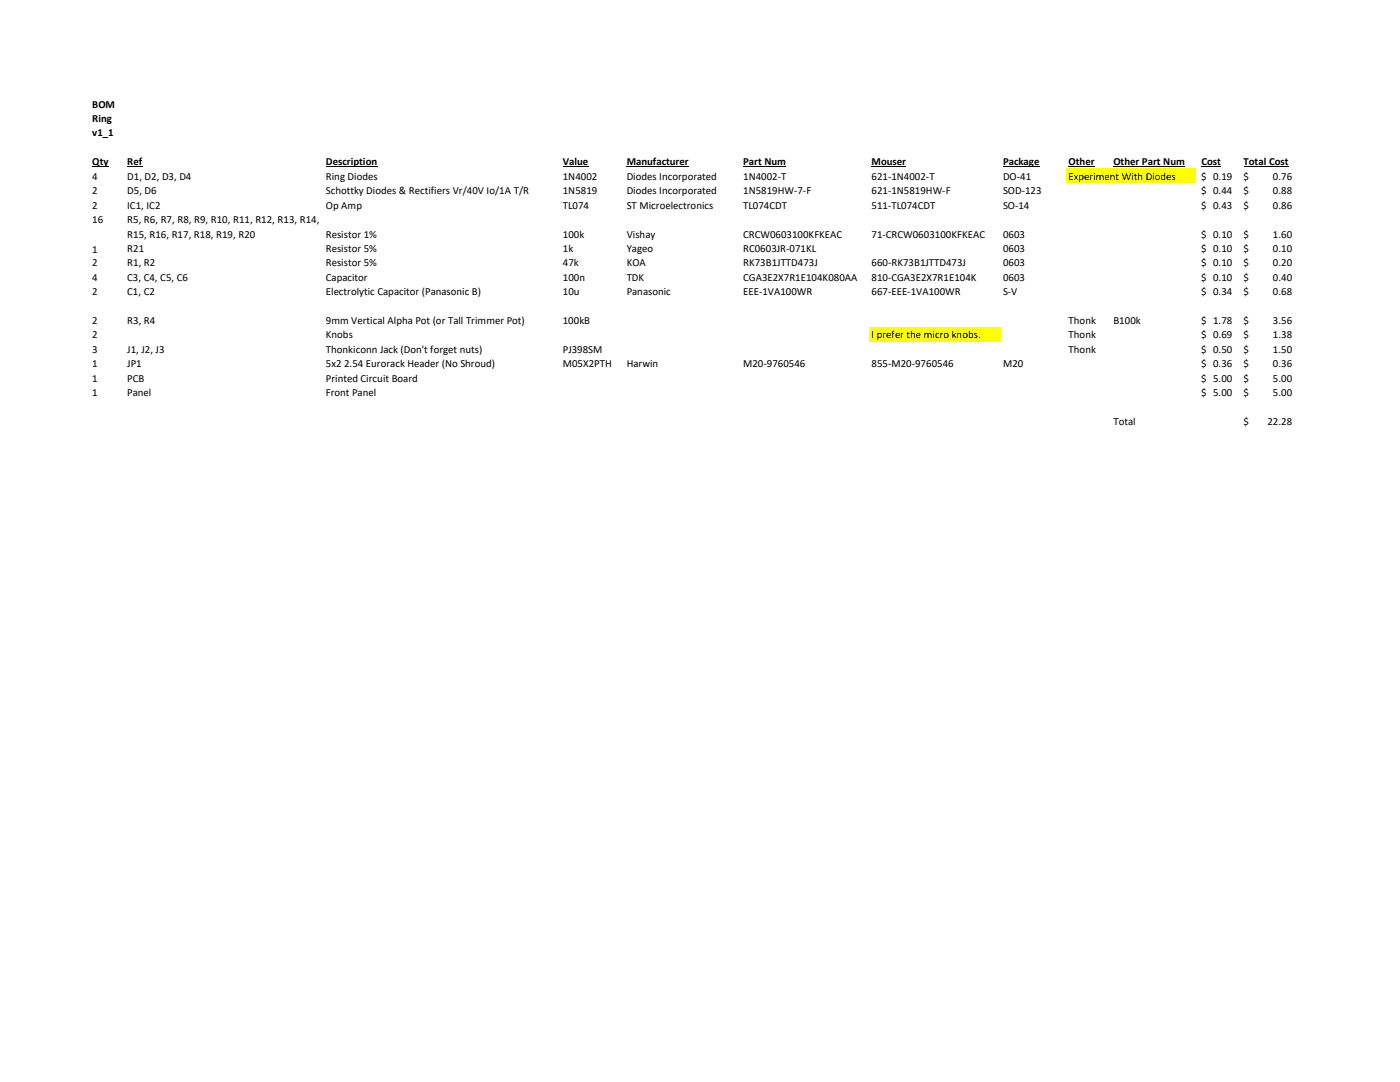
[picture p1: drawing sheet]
<svg xmlns="http://www.w3.org/2000/svg" width="279mm" height="216mm" viewBox="0 0 279 216" stroke-linecap="round" stroke-linejoin="round" font-family="sans-serif">
<defs><g id="words">
<g font-size="2.2">
<text x="18.4" y="21.5">BOM</text>
<text x="18.4" y="24.3">Ring</text>
<text x="18.4" y="27.2">v1_1</text>
<text x="18.4" y="33">Qty</text>
<text x="18.4" y="35.9">4</text>
<text x="25.4" y="33">Ref</text>
<text x="25.4" y="35.9">D1, D2, D3, D4</text>
<text x="65" y="33">Description</text>
<text x="65" y="35.9">Ring Diodes</text>
<text x="112.3" y="33">Value</text>
<text x="112.3" y="35.9">1N4002</text>
<text x="125.1" y="33">Manufacturer</text>
<text x="125.1" y="35.9">Diodes Incorporated</text>
<text x="148.3" y="33">Part Num</text>
<text x="148.3" y="35.9">1N4002-T</text>
<text x="173.9" y="33">Mouser</text>
<text x="173.9" y="35.9">621-1N4002-T</text>
<text x="200.2" y="33">Package</text>
<text x="200.2" y="35.9">DO-41</text>
<text x="213.3" y="33">Other</text>
<text x="213.3" y="35.9">Experiment With Diodes</text>
<text x="222.2" y="33">Other Part Num</text>
<text x="239.7" y="35.9">$ 0.19</text>
<text x="239.8" y="33">Cost</text>
<text x="248.2" y="35.9">$</text>
<text x="248.2" y="33">Total Cost</text>
<text x="254" y="35.9">0.76</text>
<text x="18.4" y="38.7">2</text>
<text x="18.4" y="41.6">2</text>
<text x="25.4" y="38.7">D5, D6</text>
<text x="25.4" y="41.6">IC1, IC2</text>
<text x="65" y="38.7">Schottky Diodes &amp; Rectifiers Vr/40V Io/1A T/R</text>
<text x="65" y="41.6">Op Amp</text>
<text x="112.3" y="38.7">1N5819</text>
<text x="112.3" y="41.6">TL074</text>
<text x="125.1" y="38.7">Diodes Incorporated</text>
<text x="125.1" y="41.6">ST Microelectronics</text>
<text x="148.3" y="38.7">1N5819HW-7-F</text>
<text x="148.3" y="41.6">TL074CDT</text>
<text x="173.9" y="38.7">621-1N5819HW-F</text>
<text x="173.9" y="41.6">511-TL074CDT</text>
<text x="200.2" y="38.7">SOD-123</text>
<text x="200.2" y="41.6">SO-14</text>
<text x="239.7" y="38.7">$ 0.44</text>
<text x="239.7" y="41.6">$ 0.43</text>
<text x="248.2" y="38.7">$</text>
<text x="248.2" y="41.6">$</text>
<text x="254" y="38.7">0.88</text>
<text x="254" y="41.6">0.86</text>
<text x="18.4" y="44.5">16</text>
<text x="25.4" y="44.6">R5, R6, R7, R8, R9, R10, R11, R12, R13, R14,</text>
<text x="25.4" y="47.5">R15, R16, R17, R18, R19, R20</text>
<text x="65" y="47.5">Resistor 1%</text>
<text x="112.3" y="47.5">100k</text>
<text x="125.1" y="47.5">Vishay</text>
<text x="148.3" y="47.5">CRCW0603100KFKEAC</text>
<text x="173.9" y="47.5">71-CRCW0603100KFKEAC</text>
<text x="200.2" y="47.5">0603</text>
<text x="239.7" y="47.5">$ 0.10</text>
<text x="248.2" y="47.5">$</text>
<text x="254" y="47.5">1.60</text>
<text x="18.4" y="50.4">1</text>
<text x="18.4" y="53.1">2</text>
<text x="25.4" y="50.2">R21</text>
<text x="25.4" y="53.1">R1, R2</text>
<text x="65" y="50.2">Resistor 5%</text>
<text x="65" y="53.1">Resistor 5%</text>
<text x="112.3" y="50.2">1k</text>
<text x="112.3" y="53.1">47k</text>
<text x="125.1" y="50.2">Yageo</text>
<text x="125.1" y="53.1">KOA</text>
<text x="148.3" y="50.2">RC0603JR-071KL</text>
<text x="148.3" y="53.1">RK73B1JTTD473J</text>
<text x="173.9" y="53.1">660-RK73B1JTTD473J</text>
<text x="200.2" y="50.2">0603</text>
<text x="200.2" y="53.1">0603</text>
<text x="239.7" y="50.2">$ 0.10</text>
<text x="239.7" y="53.1">$ 0.10</text>
<text x="248.2" y="50.2">$</text>
<text x="248.2" y="53.1">$</text>
<text x="254" y="50.2">0.10</text>
<text x="254" y="53.1">0.20</text>
<text x="18.4" y="56">4</text>
<text x="18.4" y="58.9">2</text>
<text x="25.4" y="56">C3, C4, C5, C6</text>
<text x="25.4" y="58.9">C1, C2</text>
<text x="65" y="56">Capacitor</text>
<text x="65" y="58.9">Electrolytic Capacitor (Panasonic B)</text>
<text x="112.3" y="56">100n</text>
<text x="112.3" y="58.9">10u</text>
<text x="125.1" y="56">TDK</text>
<text x="125.1" y="58.9">Panasonic</text>
<text x="148.3" y="56">CGA3E2X7R1E104K080AA</text>
<text x="148.3" y="58.9">EEE-1VA100WR</text>
<text x="173.9" y="56">810-CGA3E2X7R1E104K</text>
<text x="173.9" y="58.9">667-EEE-1VA100WR</text>
<text x="200.2" y="56">0603</text>
<text x="200.2" y="58.9">S-V</text>
<text x="239.7" y="56">$ 0.10</text>
<text x="239.7" y="58.9">$ 0.34</text>
<text x="248.2" y="56">$</text>
<text x="248.2" y="58.9">$</text>
<text x="254" y="56">0.40</text>
<text x="254" y="58.9">0.68</text>
<text x="18.4" y="64.6">2</text>
<text x="25.4" y="64.6">R3, R4</text>
<text x="65" y="64.6">9mm Vertical Alpha Pot (or Tall Trimmer Pot)</text>
<text x="112.3" y="64.6">100kB</text>
<text x="213.3" y="64.6">Thonk</text>
<text x="222.2" y="64.6">B100k</text>
<text x="239.7" y="64.6">$ 1.78</text>
<text x="248.2" y="64.6">$</text>
<text x="254" y="64.6">3.56</text>
<text x="18.4" y="67.5">2</text>
<text x="18.4" y="70.4">3</text>
<text x="25.4" y="70.4">J1, J2, J3</text>
<text x="65" y="67.5">Knobs</text>
<text x="65" y="70.4">Thonkiconn Jack (Don't forget nuts)</text>
<text x="112.3" y="70.4">PJ398SM</text>
<text x="173.9" y="67.5">I prefer the micro knobs.</text>
<text x="213.3" y="67.5">Thonk</text>
<text x="213.3" y="70.4">Thonk</text>
<text x="239.7" y="67.5">$ 0.69</text>
<text x="239.7" y="70.4">$ 0.50</text>
<text x="248.2" y="67.5">$</text>
<text x="248.2" y="70.4">$</text>
<text x="254" y="67.5">1.38</text>
<text x="254" y="70.4">1.50</text>
<text x="18.4" y="73.3">1</text>
<text x="18.4" y="76.1">1</text>
<text x="25.4" y="73.3">JP1</text>
<text x="25.4" y="76.1">PCB</text>
<text x="65" y="73.3">5x2 2.54 Eurorack Header (No Shroud)</text>
<text x="65" y="76.1">Printed Circuit Board</text>
<text x="112.3" y="73.3">M05X2PTH</text>
<text x="125.1" y="73.3">Harwin</text>
<text x="148.3" y="73.3">M20-9760546</text>
<text x="173.9" y="73.3">855-M20-9760546</text>
<text x="200.2" y="73.3">M20</text>
<text x="239.7" y="73.3">$ 0.36</text>
<text x="239.7" y="76.1">$ 5.00</text>
<text x="248.2" y="73.3">$</text>
<text x="248.2" y="76.1">$</text>
<text x="254" y="73.3">0.36</text>
<text x="254" y="76.1">5.00</text>
<text x="18.4" y="79">1</text>
<text x="25.4" y="79">Panel</text>
<text x="65" y="79">Front Panel</text>
<text x="239.7" y="79">$ 5.00</text>
<text x="248.2" y="79">$</text>
<text x="254" y="79">5.00</text>
<text x="222.2" y="84.8">Total</text>
<text x="248.2" y="84.8">$</text>
<text x="252.9" y="84.8">22.28</text>
</g>
</g></defs>
<g fill="#ff0">
<path d="M212.8 33.6h25.9v2.9h-25.9z" fill-rule="evenodd"/>
<path d="M173.5 65.2h26.3v3h-26.3z" fill-rule="evenodd"/>
</g>
<path d="M18.4 33.3h3.3M25.4 33.3h3M65 33.3h10.3M112.3 33.3h5.2M125.1 33.3h12.4M148.3 33.3h8.6M173.9 33.3h6.9M200.2 33.3h7.3M213.3 33.3h5.2M222.2 33.3h14.3M239.8 33.3h3.9M248.2 33.3h9" fill="none" stroke="#000" stroke-width=".2"/>
<use href="#words"/>
</svg>
